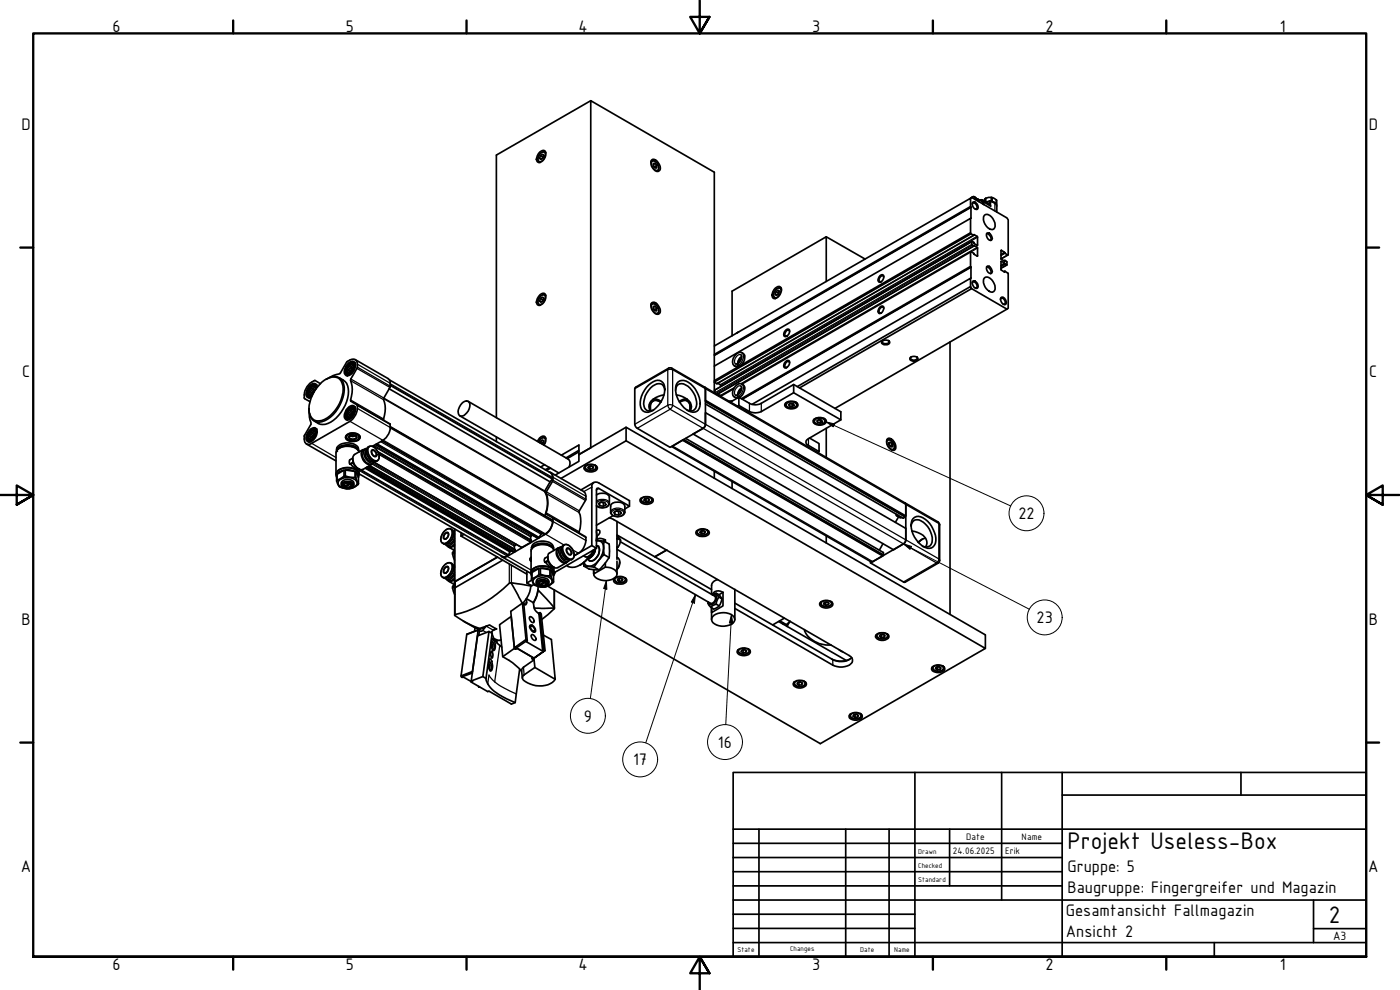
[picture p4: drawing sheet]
<svg xmlns="http://www.w3.org/2000/svg" width="420mm" height="297mm" viewBox="0 0 420 297" stroke-linecap="round" stroke-linejoin="round" font-family="sans-serif">
<defs><g id="words">
<g font-size="7.7">
<text x="320.4" y="254.7">Projekt Useless-Box</text>
<text x="398.8" y="276.8">2</text>
</g>
<g font-size="5.4">
<text x="33.8" y="9.6">6</text>
<text x="103.8" y="9.6">5</text>
<text x="173.6" y="9.6">4</text>
<text x="243.8" y="9.6">3</text>
<text x="313.8" y="9.6">2</text>
<text x="384.1" y="9.6">1</text>
<text x="6.5" y="38.9">D</text>
<text x="410.8" y="38.9">D</text>
<text x="6.6" y="113.1">C</text>
<text x="410.9" y="113.1">C</text>
<text x="305.6" y="155.8">22</text>
<text x="6.5" y="187.4">B</text>
<text x="311.1" y="187">23</text>
<text x="410.8" y="187.4">B</text>
<text x="175.2" y="216.5">9</text>
<text x="215.5" y="224.4">16</text>
<text x="190.1" y="229.6">17</text>
<text x="6.3" y="261.7">A</text>
<text x="320.4" y="261.6">Gruppe: 5</text>
<text x="410.6" y="261.7">A</text>
<text x="320.4" y="267.8">Baugruppe: Fingergreifer und Magazin</text>
<text x="319.8" y="274.9">Gesamtansicht Fallmagazin</text>
<text x="319.8" y="281.2">Ansicht 2</text>
<text x="33.8" y="290.9">6</text>
<text x="103.8" y="290.9">5</text>
<text x="173.6" y="290.9">4</text>
<text x="243.8" y="290.9">3</text>
<text x="313.8" y="290.9">2</text>
<text x="384.1" y="290.9">1</text>
</g>
<text font-size="3.9" x="400.1" y="282">A3</text>
<g font-size="3">
<text x="286" y="256.3">24.06.2025</text>
<text x="290" y="252">Date</text>
<text x="301.6" y="256.3">Erik</text>
<text x="306.6" y="252">Name</text>
</g>
<g font-size="2.3">
<text x="275.6" y="256.3">Drawn</text>
<text x="275.6" y="260.5">Checked</text>
<text x="275.6" y="264.8">Standard</text>
<text x="221.4" y="285.7">State</text>
<text x="237.1" y="285.4">Changes</text>
<text x="258.2" y="285.7">Date</text>
<text x="268.4" y="285.7">Name</text>
</g>
</g></defs>
<!-- layer: Sichtbar (ISO) -->
<g fill="none" stroke="#000" stroke-width=".51">
<path d="M177.3 30.2l-28.3 16.3v78.8M161.9 47.5l.5 .2M162 45.6a1 1 0 0 1 1.8 .1 2.58 2.58 0 0 1-2.2 3.1 1.35 1.35 0 0 1-.3-2.1zM162.2 46.7l.6-.4 .4 .3-.3 .8-.6 .4-.4-.3zM162.2 46.7l.8 .3M162.9 47.1l-.1 .4M163.8 45.7a1.83 1.83 0 0 0-2.4 2l.2 .8 .5 .3M195.4 48.4a1.83 1.83 0 0 1 2.3 2v.6l-.5 .4M195.6 48a1.74 1.74 0 0 1 2.3 1.3 1.14 1.14 0 0 1 .3 1.5 1.14 1.14 0 0 1-1.5 .5l-.4-.4a2.44 2.44 0 0 1-.7-2.9zM196.1 49.1l.5-.1 .5 .6v.8h-.5l-.5-.6zM196.6 49l-.5 .3M197.1 49.6l-.7 .5-.3-.4"/>
<path d="M291.3 59.5l.3-.3 10.6 6.2 .4 .6-.1 10.5-2.1-1.4v2.6l1 .6 .2-.1M291.3 59.4l1-.4 .4 .4v.5M292.4 59a.89 .89 0 0 1 .7 1.1M293.1 59.7h.1M293.5 59.7l1.1 .7 .4 .8M295.7 59.6l-.4 .7M295.7 59.6v.9M295.8 59.5v1.1M295.8 59.5l-.1 .1M297.5 59.2l-1.7 .3M297.5 59.2v1.2M297.5 59.2l.3 .1"/>
<path d="M297.8 59.3v1.1l1.2 .7v-1.1M297.8 59.3l1.2 .7M299 60l.1 1.6M248 71l11.6 6.7M291.3 69.8v-4.3l-76.9 44.3M291.3 65.5v-3.5l-76.9 44.3M291.3 62v-2.5l-76.9 44.3M291.3 75.6v4.3M291.4 70.2l.8 .4M291.7 72.4l-77.1 44.6M291.8 61.3v-.3a1.14 1.14 0 0 1 1.2 .4 1.14 1.14 0 0 1 .1 1.3h-.5M291.8 60.8l.2-.2a1.43 1.43 0 0 1 1.3 2.2 1.45 1.45 0 0 1-1.5-2z"/>
<path d="M292.2 73.8l.2-.2 1 .7v2.6l-1.1-.7M292.2 70.6l.2-.2 1 .6v2.6l-1.7-1.2v1.1l.5 .3M292.2 70.6l-77 44.5-.8-.4M292.2 73.8l-77 44.5M292.3 76.1l-1-.5-68.7 39.6M292.3 76.1v.1M293.6 60.4l-.5-.7a.7 .7 0 0 1 .7 .9M294.9 60.1l1.8 1 .6 .7-2-1.2M295.3 60.6a.77 .77 0 0 0-1.2-.5l.3-.1a1 1 0 0 1 .7 1.3M295.3 60.6v.8M295.5 64.6a1.85 1.85 0 0 1 2.5 1 2.51 2.51 0 0 1 .2 3.2 2.85 2.85 0 0 1-3.1-3.3zM296.1 70.1l.6 .2a1.47 1.47 0 0 1 .6 1.8"/>
<path d="M296.2 60.8l.9-.6 1.8 1.1 .2 .5v1.8M296.3 69.9a1.5 1.5 0 0 1 1.2 2.2 1.5 1.5 0 0 1-1.2-2.2zM296.3 79.9a1.46 1.46 0 0 1 1.2 2.1 1.43 1.43 0 0 1-1.2-2.1zM296.8 60.4l-.9 .2M301.6 78.2l.5 .3 .1 .9-.2 .2-.6-.7-1-.5v2.5l1 .7 .2-.2 1 .7v10.4l-52 30M301.6 78.2l-.2 .1M302.1 79.6l-1.7 .9M302.5 76.5l-2.1 1.2M161.9 90.3l.5 .3M162 88.5a1 1 0 0 1 1.8 .1 2.58 2.58 0 0 1-2.2 3 1.59 1.59 0 0 1 0-2.6zM162.2 89.5l.6-.4 .4 .4-.3 .8-.6 .4-.4-.4zM162.2 89.5l.8 .4"/>
<path d="M162.9 90l-.1 .3M163.8 88.6a1.83 1.83 0 0 0-2.4 2l.2 .8 .5 .2M195.4 91.2a1.83 1.83 0 0 1 2.3 2.1v.5l-.5 .5M195.6 90.9a1.74 1.74 0 0 1 2.3 1.3 1.14 1.14 0 0 1 .3 1.5 1.14 1.14 0 0 1-1.5 .5l-.4-.4a2.44 2.44 0 0 1-.7-2.9zM196.1 91.9h.5l.5 .6v.8h-.5l-.5-.7zM196.1 92.6l.3 .3M196.6 91.9l-.5 .3M197.1 92.5l-.7 .5M221.7 99.6l-.7 .4M232.7 86.5a1.03 1.03 0 0 1 1.4-.5 1.03 1.03 0 0 1 .3 1.5 2.39 2.39 0 0 1-2.1 2.1 1.78 1.78 0 0 1 0-2.7zM232.7 88.3l.4 .3M232.9 87.5l.6-.5 .4 .4-.3 .9-.6 .3-.3-.3z"/>
<path d="M232.9 87.5l.8 .4M233.6 87.9v.4M234.5 86.5a1.91 1.91 0 0 0-1.9 .6 1.91 1.91 0 0 0-.4 2l.5 .5M235.8 99.1l.6-.4 .3 .1a1.43 1.43 0 0 1-1.2 2.2 1.25 1.25 0 0 1 .3-1.9zM237 99.4l-.1-.2a1.13 1.13 0 0 0-1.2 .4 1.13 1.13 0 0 0-.1 1.2h.6M248 84.4v-13.4l-28.3 16.4v13.4M264 92.2l1-.3a1.46 1.46 0 0 1-1.2 2.1 1.16 1.16 0 0 1 .2-1.8zM264 82.8l1-.3a1.43 1.43 0 0 1-1.2 2.1 1.16 1.16 0 0 1 .2-1.8zM265.2 92.5v-.2a1.03 1.03 0 0 0-1.2 .4 1.03 1.03 0 0 0 .2 1.3l.3-.1M265.2 83.1v-.2a1.03 1.03 0 0 0-1.2 .4 1.03 1.03 0 0 0 .2 1.3l.3-.1M291.3 86v-2.5l-65.6 37.8M291.3 83.5v-3.6l-68.8 39.7"/>
<path d="M291.6 86.6l10.6 6.2M291.8 84.9v-.2a1.14 1.14 0 0 1 1.2 .4 1.14 1.14 0 0 1 .1 1.2h-.5M291.8 84.5l.2-.2a1.43 1.43 0 0 1 1.3 2.2 1.45 1.45 0 0 1-1.5-2zM295.5 83.4a1.85 1.85 0 0 1 2.5 1 2.41 2.41 0 0 1 .2 3.1 2.34 2.34 0 0 1-2.9-2.1 2.09 2.09 0 0 1 .2-2zM296.1 80.1l.6 .2a1.47 1.47 0 0 1 .6 1.8M300.3 89.8l.1-.2a1.04 1.04 0 0 1 1.1 .5 1.04 1.04 0 0 1-.1 1.2l-.3-.1M300.4 89.4l.1-.2a1.43 1.43 0 0 1 1.3 2.2 1.45 1.45 0 0 1-1.4-2zM301.6 81.4l-.2 .1M92.2 118.5l.6 .9M92.5 117.1l.1 .5 1.3 .7v-.4M92.6 117.6l-.3 .4M92.9 118.6l-.4-.1 .1-.3 .7 .5"/>
<path d="M92.9 116.8l-.4 .3 1.4 .8 .3-.3M93 116.4l-.1 .4 1.3 .8 .1-.5M93.6 115.8l-.3 .4 1.3 .8-.3 .1-1.3-.7 .3-.2M93.8 118.5l-.8 .3-.1-.2 .2 .1M93.9 115.9l-.3-.1 1.2 .7M94 115.4l1 .1M94.4 115.9l-.2-.2-.3 .2 .8 .4M94.5 117.1l-.5 1M94.7 116.3v.5M94.7 116.1l-.3-.2h.2l.1 .4M94.8 116.7a.87 .87 0 0 0-.3-1.1 .87 .87 0 0 0-1.2 .2 2.17 2.17 0 0 0-.7 3l.3 .1 .8-.3M94.9 116.6a.94 .94 0 0 0-.4-1.1 .94 .94 0 0 0-1.2 .2l-.4 .4a1.98 1.98 0 0 0-.4 2.8h.7l.4-.2-1.3-.7 .3 .2"/>
<path d="M95.2 116.2a1.11 1.11 0 0 0-.8-1.1 1.11 1.11 0 0 0-1.2 .4 3.7 3.7 0 0 0-1.3 3.3 .97 .97 0 0 0 1.6 .4M96.1 115.1l-1.5-.9a4.7 4.7 0 0 0-3.2 5.4l1.6 .9M96.6 114.7a4.4 4.4 0 0 1 5.3-1 5.6 5.6 0 0 1 .5 6.2 9.6 9.6 0 0 1-6.6 6.4 3 3 0 0 1-3.1-3.6 11.6 11.6 0 0 1 3.9-8zM97.9 113.8a3.2 3.2 0 0 1 3.5-.7 3.2 3.2 0 0 1 1.9 3 11.1 11.1 0 0 1-6.7 10.4 2.93 2.93 0 0 1-3.8-2.7l-.1-1.1M99 113.2l.9-.5 2.1-.6 2-3.4a1.98 1.98 0 0 1 3-.4l.3 1.9-2.1 3.8a9.9 9.9 0 0 1 0 6.3l11.8 6.9a4.8 4.8 0 0 1-2.1 4.9l-3.1 1.8M101.8 113.3a4.6 4.6 0 0 1 2.5 6.2 10.9 10.9 0 0 1-6.6 7.8 3.6 3.6 0 0 1-3.4-1M103.7 111.9l.6 .8M104 110.5l.1 .4 1.2 .8v-.4M104.1 111.6l-.3-.3 1.3 .7M104.1 110.9l-.3 .4M104.3 112l-.3-.1 .1-.3 .7 .5M104.3 110.2l-.3 .3 1.3 .8 .4-.4"/>
<path d="M104.5 109.7l-.2 .5 1.4 .7 .1-.4M104.6 109.4a1 1 0 0 1 1.4-.3 2.31 2.31 0 0 1-1.7 3.2 1.58 1.58 0 0 1 0-2.5zM104.6 109.3a1.02 1.02 0 0 1 1.4-.4 1.02 1.02 0 0 1 .4 1.4 2.06 2.06 0 0 1-2.5 1.9 2.47 2.47 0 0 1 .7-2.9zM104.8 108.8a1.16 1.16 0 0 1 1.6-.2 1.16 1.16 0 0 1 .2 1.6l-.2 .6a2.4 2.4 0 0 1-2.5 1.9 1.61 1.61 0 0 1-.3-2.4l.3-.6zM104.8 109.6l-.3 .1 1.3 .8 .4-.2M105.1 109.2l-.3 .4 1.4 .6M105.3 111.7v.1M105.4 109.3l-.3-.1 1.2 .7M105.5 108.8h1M105.9 109.3l-.2-.3-.3 .3 .8 .4M106.2 109.7a2.2 2.2 0 0 1-1.7 2.5l-.2-.2 .3 .1M106.2 109.5l-.3-.2h.2l.1 .4"/>
<path d="M106.2 110.3l-.5 .7-.3 .7M106.6 107.9l9.9 5.7a2.33 2.33 0 0 1 .5 2.7l-1.9 3.4a9.9 9.9 0 0 1 0 6.3l.1 .1M116.8 114l48.4 27.8 .6 1v.9l-.7 .9-48.3-28M194.6 115.6a3.2 3.2 0 0 1 3.9-1.2 3.6 3.6 0 0 1 .8 4.1 7.5 7.5 0 0 1-4.7 5.2 2.29 2.29 0 0 1-2.4-3.1 8.5 8.5 0 0 1 2.4-5zM196 119.7a3.2 3.2 0 0 1 2.4 .7M199.3 118.5a4.7 4.7 0 0 0-4.5 3.5l.4 1.3a2.23 2.23 0 0 1 1.4-3.2l1.1 .2 .6 .4a1.83 1.83 0 0 0-2.3-.4 1.83 1.83 0 0 0-.8 2.2l.1 .8M199.5 117.1a1.85 1.85 0 0 0-1-1.9 1.85 1.85 0 0 0-2 .3 6.2 6.2 0 0 0-3 7 1.77 1.77 0 0 0 2.6 .5M200.6 110.5h1M200.7 110.5l-10.1 5.9-.1 10.9 .3 .7 .5 .5 9.8 5.7 9.9-5.7M201.6 110.5l80 46.1M202.8 117.1a1.81 1.81 0 0 1 .9-1.8 1.81 1.81 0 0 1 2 .2 6.1 6.1 0 0 1 3.1 7 1.77 1.77 0 0 1-2.6 .5M202.9 118.5a4.7 4.7 0 0 1 4.6 3.5l-.4 1.3a2.23 2.23 0 0 0-1.4-3.2l-1.2 .2-.5 .4a1.83 1.83 0 0 1 2.2-.4 1.83 1.83 0 0 1 .9 2.2l-.2 .8"/>
<path d="M203.5 114.6a2.9 2.9 0 0 1 3.8 .6 7.6 7.6 0 0 1 2.6 7.3 2.15 2.15 0 0 1-3.3 .8 7.7 7.7 0 0 1-3.7-7.7zM206.2 119.7a3.2 3.2 0 0 0-2.4 .7M211.5 116.2l.2 .2v10.9M214.4 117.8v-66.1l-37.1-21.5v104.2l-3.6 2M214.6 117v1M214.6 117l-.2 .1M215.4 118.2l.9 .7M215.4 115l.8 .4 .1 .5M220.2 116.6l-4 2.3M220.8 106.4a1.57 1.57 0 0 1 2.2-.4 1.57 1.57 0 0 1 .3 2.3l-.3 .5a1.68 1.68 0 0 1-1.3 1.2 1.68 1.68 0 0 1-1.7-.7 2.92 2.92 0 0 1 .8-2.9zM221.3 109.1l.3 .6zM221.4 118.5l.2 .5z"/>
<path d="M221.6 110l-7.2 4.2M221.7 119.2l3.7 2.1 1.3 .2 1.3-.2 10.2-5.9v2.4l-10.2 5.9-1.3 .2-1.3-.2-3.7-2zM221.7 119.2l-2.5 1.4M221.9 109.9l-.3-.2 .4 .2M222 119.2l-.4-.2 .3 .3a3.3 3.3 0 0 0 1.4-3.6 1.78 1.78 0 0 0-3 .7 1.83 1.83 0 0 0 .9 3.1M222.3 109.7l69-39.9 .1 .4-77 44.4M222.3 106.4a1.98 1.98 0 0 1-1.6 2.8M222.3 115.8a1.98 1.98 0 0 1-1.6 2.8M222.5 117l-.7 1.1M222.5 107.6l-.7 1.1M222.6 107a3.1 3.1 0 0 0-1.2 2.1M222.6 116.4a3.1 3.1 0 0 0-1.2 2.1"/>
<path d="M235.8 108.5l.6-.4 .3 .1a1.43 1.43 0 0 1-1.2 2.1 1.25 1.25 0 0 1 .3-1.8zM237 108.8l-.1-.2a1.13 1.13 0 0 0-1.2 .4 1.13 1.13 0 0 0-.1 1.2h.6M238.2 115.4l14.1 8.2v2.4l-9.7 5.6a1.06 1.06 0 0 0-.7 1 1.06 1.06 0 0 0 .7 1.1l3.2 1.8v-2.4l-2.8-1.7M238.2 117.8l14.1 8.2M239.3 116l52-30 .3 .6-51.6 29.8M264.6 102.5l1.2-.5a.86 .86 0 0 1 1.2 1 1.58 1.58 0 0 1-2.5-.3zM265 102.2l-.2 .2a1.16 1.16 0 0 0 2 .3l-.2-.5M273.1 107.4l.7-.4a1 1 0 0 1 1.1-.1 1 1 0 0 1 .5 1 1.47 1.47 0 0 1-2.3-.3zM273.5 107l-.2 .3a1.01 1.01 0 0 0 1 .8 1.01 1.01 0 0 0 1-.8l-.2-.3M285.1 102.6v81.7M91.9 133.2l8.9 5.1M92.2 131.8l.6 .8"/>
<path d="M92.5 130.4l.1 .5 1.3 .7v-.4M92.6 131.5l-.3-.3 1.3 .7M92.6 130.9l-.3 .3M92.8 129.1a1.2 1.2 0 0 1 1.4-.8 1.2 1.2 0 0 1 1 1.2 2.94 2.94 0 0 1-2.7 3.1 1.94 1.94 0 0 1 0-2.9zM92.9 131.9l-.4-.1 .1-.3 .7 .4M92.9 130.1l-.4 .3 1.4 .8 .3-.3M93 129.7l-.1 .4 1.3 .8 .1-.5M93.1 129.3a.99 .99 0 0 1 1.6 0 2.37 2.37 0 0 1-1.9 2.8 1.5 1.5 0 0 1 0-2.4zM93.1 129.2a1.03 1.03 0 0 1 1.8 0 2.58 2.58 0 0 1-2.2 3.1 1.7 1.7 0 0 1 0-2.6zM93.3 129.5l-.3 .2 1.3 .7 .4-.2M93.6 129.1l-.3 .4 1.4 .6M93.9 131.6v.1"/>
<path d="M93.9 129.1h-.3l1.2 .7M94 128.7h1M94.4 129.2l-.2-.2-.3 .1 .8 .5M94.7 129.6a2.2 2.2 0 0 1-1.7 2.5l-.1-.2 .2 .1M94.7 129.3l-.3-.1h.2l.1 .4M94.7 130.2l-.5 .7-.3 .7M101 135.4a2.66 2.66 0 0 1 2.9-1.9 3.6 3.6 0 0 1 3.7 1.4l.1 .5M101 135a2.1 2.1 0 0 1 2.1-2 4.3 4.3 0 0 1 4.4 1.3l.1 .7M101.1 135.1a4.5 4.5 0 0 1 6.4 0M103.7 125.1l.6 .9M103.7 131.1a2.6 2.6 0 0 0 4 .7l.4-.7M103.9 130.7v.4"/>
<path d="M104 123.7l.1 .5 1.2 .8v-.4M104.1 124.8l-.3-.2 1.3 .7M104.1 124.2l-.3 .4M104.1 131.7a1.03 1.03 0 0 1-.1-1.1 1.03 1.03 0 0 1 1-.6h.6a1.84 1.84 0 0 1 2.3 1.2l-.3 .5M104.1 130.7a2.5 2.5 0 0 1 3.7 .3 2.13 2.13 0 0 1-3.7 .7zM104.1 130.4a2.86 2.86 0 0 1 4 .6 1.84 1.84 0 0 1-2.4 1.4 1.42 1.42 0 0 1-1.9-1.6zM104.3 125.3l-.3-.1 .1-.4 .7 .5M104.3 123.5l-.3 .2 1.3 .9 .4-.4M104.3 122.5a1.2 1.2 0 0 1 1.4-.9 1.2 1.2 0 0 1 1 1.3 2.93 2.93 0 0 1-2.8 3.1 1.61 1.61 0 0 1-.3-2.4zM104.5 123l-.2 .5 1.4 .7 .1-.4M104.6 122.7a1 1 0 0 1 1.4-.3 2.31 2.31 0 0 1-1.7 3.1 1.58 1.58 0 0 1 0-2.5zM104.6 122.5a1.02 1.02 0 0 1 1.4-.3 1.02 1.02 0 0 1 .4 1.4l-.3 .5a1.67 1.67 0 0 1-2.2 1.4 2.47 2.47 0 0 1 .7-3z"/>
<path d="M104.7 130.9l1.2-.4a.94 .94 0 0 1 1.2 1l-.4 .2a1.39 1.39 0 0 1-2.1-.5zM104.8 122.9l-.3 .1 1.3 .8 .4-.2M105.1 122.5l-.3 .4 1.4 .6M105.2 130.7l-.4 .5a1.34 1.34 0 0 0 2.2 0l-.3-.5M105.3 139.2a2.58 2.58 0 0 0 2.4 1.5M105.3 125v.1M105.4 122.5h-.3l1.2 .7M105.5 122l1 .1M105.5 130.5l-.5 .2 .3 .2v-.3M105.9 137.6l.1 1.1M105.9 137.5l-.9 .5v1.2M105.9 122.5l-.2-.2-.3 .2 .8 .5"/>
<path d="M106 138.9l-1 .3M106 138.9l.4 .8 1.3 1M106 138.7l-1 .5M106 138.7v.2M106.1 130.5l-.8 .4M106.2 123a2.2 2.2 0 0 1-1.7 2.5l-.2-.2 .3 .1M106.2 122.7l-.3-.2h.2l.1 .5M106.2 123.6l-.5 .7-.3 .7M106.7 130.7l-.9 .3-.4-.1M106.7 130.7l-.2 .1M107.1 121.5a4.8 4.8 0 0 1-2.1 4.9l-11.5 6.6a1.35 1.35 0 0 1-1.5 .2 1.35 1.35 0 0 1-.7-1.5v-1l2-3.7-.5-2v-1.1M107.8 135.6a4.2 4.2 0 0 0-5.6-1.3 1.98 1.98 0 0 0-1.4 1.6v6.4"/>
<path d="M107.9 130.7v.4M108.9 134.9l-2.5 1.5a2.99 2.99 0 0 0 1.3 4.3l.9 .3 .4-.2 2.5-1.4M109.4 134.9a1.46 1.46 0 0 0-.8 2.4 3.1 3.1 0 0 0 2.6 2.2l.6-.4M109.7 134.7a1.46 1.46 0 0 0-.9 2.1l.2 .7a2.33 2.33 0 0 0 2.6 1.7l.5-.3M110 135.1a2.17 2.17 0 0 0 1.8 3.3h.1M110 135.7l.2 .9 .5 .9 .7 .5M110.1 134.5a1.44 1.44 0 0 0-.7 2.4l.6 1.1a1.46 1.46 0 0 0 2.4 .5M110.5 134.1a2.3 2.3 0 0 1 3 1.7 1.55 1.55 0 0 1 .2 2 1.55 1.55 0 0 1-1.9 .5 3.3 3.3 0 0 1-1.6-3.9zM110.9 139.7l43.7 25.2-.1 .6-.4 .2-44.1-25.5M111.5 135.2l.2-.2a1.3 1.3 0 0 1 1.1 2 1.38 1.38 0 0 1-1.3-1.8zM111.6 135.2a1.25 1.25 0 0 0 1 1.7M112.7 133.4l48.7 28.1"/>
<path d="M113.4 135.6l46 26.5v.5l-2.9 1.7-44.2-25.6M117.1 128l48.7 28.1a4.6 4.6 0 0 1-2.5 4.3l-48.7-28.1M138 124.8l29.7 17.1M138.6 121a1.29 1.29 0 0 1 1.8-.7 1.29 1.29 0 0 1 .6 1.8 3.7 3.7 0 0 1-2.3 2.7 1.28 1.28 0 0 1-1.2-.7 1.28 1.28 0 0 1 .1-1.3zM140.5 120.4l30.1 17.4a1.73 1.73 0 0 1 .2 2.3M149 131.1v1.4M161.3 132.4a1.74 1.74 0 0 1 2.3-1.4 2.11 2.11 0 0 1-.3 2.5M162.1 132.9l.1-.5 .6-.4 .4 .3-.4 1M162.2 132.4l.8 .4M162.9 132.8l-.1 .4M163.4 139.4l-1.2 .7M163.8 131.4a1.59 1.59 0 0 0-2.2 1.2"/>
<path d="M173.7 136.4v2l-7.1 4.1M173.7 136.4l14.2-8.2 107.8 62.3v4M173.7 135.1l-3.8 2.3M173.7 136.4v-2.9l-5.2 3.1M173.7 135.6l-3.5 2M175.5 139.9a2.58 2.58 0 0 1 3.8 .4 1.72 1.72 0 0 1-2.3 1.3 1.53 1.53 0 0 1-1.7-1.3zM175.5 139.9a1.64 1.64 0 0 0 2.4 1.2l1-.5 .1-.7M176.7 139.9l.8-.1 .6 .3-.2 .5-.9 .2-.6-.4zM177 139.9v.9M177.5 139.8l-.5 .1M187.9 132.3l107.8 62.2-49.5 28.6-81.8-47.2M187.9 132.3l-19.6 11.3"/>
<path d="M187.9 128.2v4.1M196 120.3l-.2 .1a2.23 2.23 0 0 0-.8 1.8M201.9 133.8l3-1.7 60 34.7M205 132l59.9 34.6M205.2 131.9l59.9 34.6M205.8 131.6l59.3 34.2v.7l-.2 .3-3 1.7-.5 .1-59.9-34.6M206.2 120.3l.2 .1a1.84 1.84 0 0 1 .8 1.8M211 128.5l-3 1.7 60.2 34.8 2.9-1.8M211.7 127.3l-.2 .7-.5 .5M211.7 127.3v-3.5l60.1 34.7M211.7 121.2l59.4 34.3 .6-.4M211.7 120.5l60 34.6"/>
<path d="M211.7 120.3l60 34.6M211.7 120.1l60.1 34.7M219.8 120.3l-1 .1M221.7 121.7l-.3 .1M235.7 121a2.58 2.58 0 0 1 3.8 .3 1.72 1.72 0 0 1-2.3 1.4 1.52 1.52 0 0 1-1.7-1.4zM235.8 121a1.56 1.56 0 0 0 2.3 1.4l.9-.4 .3-1M236.7 121.4l.6-.4 .8 .1 .2 .6-.6 .3-.8-.2zM236.9 121.3v.5M237.2 121.1l.5 .1M237.8 121.1l-.1 .9M244.2 125.9a2.58 2.58 0 0 1 3.8 .3 1.72 1.72 0 0 1-2.3 1.4 1.52 1.52 0 0 1-1.7-1.4zM244.2 125.8a1.83 1.83 0 0 0 3 1.2l.5-.5v-.7"/>
<path d="M245.2 126.3l.5-.4 .9 .1 .2 .5-.6 .4-.8-.2zM245.4 126.2v.5M245.7 126l.5 .1M245.8 135.5l-.4 .2M246.3 126l-.1 .9M248 128.5v8.8M266.1 132.1a1.74 1.74 0 0 1 2.3 1.7v.9l-.6 .4M266.3 131.7a1.74 1.74 0 0 1 2.3 1.3 1.54 1.54 0 0 1-.3 2.1 2.48 2.48 0 0 1-2-3.4zM266.8 132.8l.5-.1 .5 .6v.7l-.5 .1-.5-.6zM266.8 133.4l.3 .4M267.3 132.7l-.5 .3M267.8 133.3l-.7 .5"/>
<path d="M101 142.7a1.79 1.79 0 0 1 1.8-2.2 4.4 4.4 0 0 1 4.9 1.3l-.1 .9M101 142.9a2.21 2.21 0 0 1 2.1-2.5h.8a3.8 3.8 0 0 1 3.7 1.4v1.1M101 143.2v-.7v1.8M101 144.3l.4 1a2.5 2.5 0 0 0 2.8 1.3l1.7-.2 1-.6 .7-.7M101.2 144.1l-.2 .2M101.2 142.3v1.8M102.4 145.5a1.87 1.87 0 0 1 3-1.4 1.07 1.07 0 0 1 .8 1.4M102.7 145.1a1.71 1.71 0 0 0 3 .6l.2-.6-.6 .7M102.8 145.1l.5 .7M102.9 145a2.46 2.46 0 0 1 3.1 .4l-.1 .6-.4 .3a.76 .76 0 0 0 .3-1.2 2.07 2.07 0 0 0-3.2 .5 2.01 2.01 0 0 0 2.9 .7 2.08 2.08 0 0 1-2.9-.7zM103.1 146.3h-.1a.94 .94 0 0 1-.5-1.1 .94 .94 0 0 1 .9-.7l.6-.1a1.54 1.54 0 0 1 2.2 1.3l-.7 .6M103.3 141.1a2.7 2.7 0 0 0-2.1 1.2"/>
<path d="M103.3 142.9l-2.1 1.2M103.3 141.1l-2.1 1.2M103.3 141.1v1.8M103.6 141a4.9 4.9 0 0 1 3 .5M103.6 142.8l1.5 .4h1.5M103.6 142.8l-.3 .1M103.8 146.5a1.8 1.8 0 0 1-2.1-2.2 4.1 4.1 0 0 1 5.2 0 1.46 1.46 0 0 1-1.4 2.1l-.7 .1M105.1 144.7l-.2 .4-1.5 .8-.1-.2 .1-.5 .3-.1h1.2M105.2 145.2l.2 .3a1.17 1.17 0 0 1-1.7 .6M105.2 144.8h-.2M105.3 144.8l-.1 .4-1.5 .9-.2-.3M106.6 141.5l-3-.5v1.8"/>
<path d="M106.6 143.2l.2 .2M106.6 141.5v1.7M106.8 141.6a1.34 1.34 0 0 1 .8 1.6M106.8 143.4l.8 1.7M106.8 141.6l.8 1.6M106.8 141.6v1.8M107.6 143.2v1.9M107.6 140.7l.2 1.6M107.8 142.2l42.9 24.7a1.66 1.66 0 0 0 2.3-1.3l.5-.3M133.4 159.4a1.57 1.57 0 0 1 2.2-.5 1.57 1.57 0 0 1 .3 2.3l-.6 1.1a1.58 1.58 0 0 1-1.4 1 1.58 1.58 0 0 1-1.5-.8 3.3 3.3 0 0 1 1-3.1zM134.4 159.9a1.2 1.2 0 0 1-1 1.8M136 159.3l.4 .1"/>
<path d="M136.1 159.9l.3 .3M136.4 158.7v16M138.4 159.8v1M162.6 159.9l-.9 1.4-.3 .2M164.8 141.6a1.35 1.35 0 0 1 1.1 1.6l-.1 1.2-1.9 3.5a9.7 9.7 0 0 1 0 6.2l11.8 6.9a5.1 5.1 0 0 1-3.4 5.7l5.3-3v-17.5a1.3 1.3 0 0 1 .6-1.4 1.3 1.3 0 0 1 1.5 .1l9.2 5.3v1.7M164.8 140.3l-1.2 .7M165.1 144.6l-1.6 2.7a8.8 8.8 0 0 1 0 7.4M165.2 140.4l-1.2 .7M165.3 141.8l10.2 5.9 .3 .7v1.4l-2 3.8a9.7 9.7 0 0 1 0 6.2l.1 .2M165.8 155.3a4.8 4.8 0 0 1-2.1 5l-11.9 6.8a1.13 1.13 0 0 1-1.5-.4M177.9 140v.6M178.2 144.8l-3.8 2.2"/>
<path d="M179 159.5v2.7l2.3 .2M179 159.2a.65 .65 0 0 1 1 .1 .65 .65 0 0 1-.2 1l-.7 .5M179 148.5a3 3 0 0 1 3.8 .3l.1 2.3a2.44 2.44 0 0 1-3.7 .8l-.2-.1M179.6 151.1l.9-.5 1 .2 .4 .6-.8 .5-1.1-.1zM180 150.9v.9M180.3 150.7l.8 .2M181.2 150.7l-.1 1.2M182.8 155.4l1.4 .5 70.7 40.8a1.63 1.63 0 0 1 .9 1.8 1.63 1.63 0 0 1-1.5 1.3l-2.3 .3-2.1-.5-29.4-17.1M183.6 151.2a3 3 0 0 1 3.8 .3l.1 2.2a2.36 2.36 0 0 1-2.1 1.4 2.36 2.36 0 0 1-2.1-1.4v-1.8zM184 154.7l-5 2.9M184.2 153.7l.8-.4 1.2 .1 .3 .6-.8 .5-1.2-.1zM184.5 153.5v.9"/>
<path d="M184.9 153.3l.8 .2M185.2 156.4v11.4M185.9 153.4l-.2 .1v1M187.5 152.7l1.4-.8-9.2-5.4h-.5l-.2 .5v17.5M192.3 149.6a2.65 2.65 0 0 1 3.7 .4 1.72 1.72 0 0 1-2.3 1.3 1.52 1.52 0 0 1-1.6-1.3zM192.3 149.6a1.94 1.94 0 0 0 3.3 .7l.2-.7M193.4 149.7l.9-.2 .6 .3-.2 .6-.8 .1-.7-.4zM193.7 149.6l.2 .9M194.3 149.5l-.4 .2M194.7 149.7v.7M209 159.3a2.6 2.6 0 0 1 3.9 .4 1.74 1.74 0 0 1-2.3 1.3 1.2 1.2 0 0 1-1.4-.3 1.2 1.2 0 0 1-.2-1.4zM209.1 159.3a1.83 1.83 0 0 0 2.9 1l.5-.4 .1-.6"/>
<path d="M210.2 159.3l.9-.1 .6 .4-.2 .4-.9 .1-.6-.3zM210.6 159.2v.9M211.1 159.2l-.5 .2M211.5 159.4v.6M214.4 141.4v2.1M219.7 144.4v2.1M268.9 154.2l.1 .5 .6-.1M269 154.7l1.1 .6 .5-.1M269.7 155.1l-1 1.6M271.7 150.9l.1 .5M271.8 151.4v10.6l-.1 .7-.6 .5M271.8 151.4v3.4l-.1 .3"/>
<path d="M273.4 157.9a1.87 1.87 0 0 1 1-1.8 1.87 1.87 0 0 1 2.1 .2 6.2 6.2 0 0 1 3 7 1.91 1.91 0 0 1-2.6 .6M273.7 159.3l.9 .2a4 4 0 0 1 3.6 3.4l-.5 1.2M274 155.6a2.53 2.53 0 0 1 3.7 .2 8.1 8.1 0 0 1 3 7.2 2.03 2.03 0 0 1-3 1.3 7.4 7.4 0 0 1-4-8.2zM281.5 156.6l.5 .9v10.6l-.5 .9M133.4 169.6a1.56 1.56 0 0 1 2.2-.5 1.56 1.56 0 0 1 .3 2.3l-.6 1.1a1.58 1.58 0 0 1-1.4 1.1 1.58 1.58 0 0 1-1.5-.8 3.2 3.2 0 0 1 1-3.2zM133.5 160.1l.9-.3a1.3 1.3 0 0 1-1.1 1.9 1.08 1.08 0 0 1 .2-1.6zM133.5 170.3l.9-.3a1.3 1.3 0 0 1-1.1 1.9 1.08 1.08 0 0 1 .2-1.6zM134.4 170.2a1.25 1.25 0 0 1-1 1.7M134.6 164.1l1.8 1M134.6 174.4l1.9 1M135.8 166.2l.6 1.9M135.8 176.5l.7 1.9"/>
<path d="M135.8 165.8v.4M135.8 176.1v.4M136 169.5l.4 .2M136.1 160.5l-.4 1.3-1 1.1M136.1 170.7l-.4 1.3-1 1M136.1 170.1l.3 .3M136.3 165.1l-.5 .7M136.3 175.3l-.5 .8M136.4 161.5l-.3 .5a1.43 1.43 0 0 1-1.9 1.1M136.4 162.3a2.1 2.1 0 0 1-2.5 1.3l-.2-.3M136.4 163.3l-.8 .6a1.28 1.28 0 0 1-1.6-.3M136.4 163.6a1.39 1.39 0 0 1-2.1 .2"/>
<path d="M136.4 171.8l-.3 .5a1.43 1.43 0 0 1-1.9 1M136.4 172.5a1.97 1.97 0 0 1-2.5 1.3l-.2-.3M136.4 173.5l-.8 .6a1.55 1.55 0 0 1-1.6-.3M136.4 173.8a1.39 1.39 0 0 1-2.1 .2M136.4 165.5l-.6 .3M136.4 165.9l-.6 .3M136.5 175.7l-.7 .4M136.5 176.1l-.7 .4M138.4 160.8l19.7 11.5M139.3 160.3l-.9 .5M149.3 167.2l-12.8 7.5v9.8M149.3 167.1l-12.8 7.4v.4"/>
<path d="M150.6 167.1l8.8 5M150.9 168.1l-14.4 8.4M153.4 174.9l5.9 .9M153.4 174.9l3.4 6.1 1.1 10.9M153.4 174.9h-.3a37 37 0 0 1-16.6 9.6 23.6 23.6 0 0 0 7.4 4.1M154.9 163.4l-.5 .5v.9M158 179.7l.1 1a.61 .61 0 0 1-.3 .7 .61 .61 0 0 1-.6 0M158 179.6l2.1 1.2M158.1 171.4v3.5l1.5 .9 .6-.4M159.1 167.8l.3 .6M159.3 167.3v.4M159.3 175.8a8.7 8.7 0 0 1-2.3 5.1"/>
<path d="M159.3 175.6v.2M159.4 167.3v.8M159.4 167.6v.5M159.4 167.2a.79 .79 0 0 0 0 1.3M159.4 172.3a1.97 1.97 0 0 1 1.9-2.3 4.2 4.2 0 0 1 4.9 1.4v.9M159.4 172.4a2.13 2.13 0 0 1 2.2-2.4l1.6-.2a2.55 2.55 0 0 1 3 2.6M159.4 165v-.1a2.72 2.72 0 0 1 3-1.9h.9a2.66 2.66 0 0 1 2.9 2M159.5 164.5v-.2a2.71 2.71 0 0 1 2.9-1.9h.8a2.6 2.6 0 0 1 2.9 2.1M159.5 172.8v-.8v1.8M159.5 173.8l.4 1a1.88 1.88 0 0 0 2.2 1.2 4.1 4.1 0 0 0 4-1.4M159.6 164.6a4.6 4.6 0 0 1 6.4 0M159.6 174l-1.5 .9"/>
<path d="M159.6 173.6l-.1 .2M159.6 171.8v1.8M159.8 160.6l-.5 .4v1M161 175a1.44 1.44 0 0 1 1.8-1.7 1.52 1.52 0 0 1 1.9 1.7M161.4 174.5a2.06 2.06 0 0 1 3.2 .7 2.16 2.16 0 0 1-3.6-.1zM161.4 161.5h.1M161.4 174.5l.9-.3h1.1a.91 .91 0 0 1 .9 1.3 2.2 2.2 0 0 1-3.2-.4zM161.5 175.9a9.1 9.1 0 0 1-1.4 4.9M161.5 177h.1M161.5 175.8a.81 .81 0 0 1-.6-.8 .81 .81 0 0 1 .6-.8l.5-.2a1.89 1.89 0 0 1 2.7 1.2l-.6 .6M161.7 170.5a3 3 0 0 0-2.1 1.3M161.7 172.4l-1 .8-1.1 .4"/>
<path d="M161.7 170.5l-2.1 1.3M161.7 170.5v1.9M161.9 175.4l-.6-.7a1.63 1.63 0 0 0 2.7 .8l.3-.3v-.5l-.5 .7M162.2 170.5a4.6 4.6 0 0 1 2.8 .4M162.2 172.3l1.4 .4 1.4 .1M162.2 172.3l-.5 .1M162.3 176.1a2.09 2.09 0 0 1-2.3-1.9 3.6 3.6 0 0 1 5.7 0 2.09 2.09 0 0 1-2.4 1.9M163.6 174.2l-.2 .3-1.5 .9-.2-.2a1.17 1.17 0 0 1 1.7-.7M163.7 174.7l.2 .2a1.1 1.1 0 0 1-1.7 .7M163.7 174.2l-.2 .2M163.8 168.8a2.95 2.95 0 0 0 2.2 1.5l.2-.1M163.9 174.3l-.2 .4-1.5 .9-.1-.2"/>
<path d="M164.4 167.1l.1 1M164.4 167l-.9 .5-.2 .6 .2 .6M164.5 168.4l.5 .9 1.2 .9v1.6M164.5 168.4l-.7 .4-.3-.1M164.5 168.1l-1 .6M164.5 168.1v.3M165 170.9l-2.8-.4v1.8M165 172.8l.4 .1M165 170.9v1.9M165.4 171.1a1.46 1.46 0 0 1 .7 1.7M165.4 172.9l.7 1.7M165.4 171.1l.7 1.7"/>
<path d="M165.4 171.1v1.8M166.1 172.8v1.8M166.2 165.1a3.6 3.6 0 0 0-4-1.7 2.82 2.82 0 0 0-2.8 1.9v6.5M166.4 177v5.5M166.6 171.7l-.5 1M167.4 164.5l-2.5 1.4a2.5 2.5 0 0 0 .4 3.5 1.82 1.82 0 0 0 2.1 .9l2.6-1.5M167.9 164.3a1.61 1.61 0 0 0-.8 2.5l.7 1.1a1.94 1.94 0 0 0 2.3 .9l.2-.3M168.2 164.1a1.76 1.76 0 0 0-.7 2.8 2.14 2.14 0 0 0 3.1 1.5M168.5 164.6a1.94 1.94 0 0 0 .7 3l.4 .3h.8M168.5 165.1l.4 1.4 1 1.1M168.7 164.1a1.41 1.41 0 0 0-.8 2.3l.3 .5a2.01 2.01 0 0 0 2.5 1.4l.2-.3M168.7 163.9a1.52 1.52 0 0 1 2.6 .2 2.62 2.62 0 0 1 .5 3.7 1.64 1.64 0 0 1-2.4-.8l-.4-.5a2.52 2.52 0 0 1-.3-2.6z"/>
<path d="M170.2 164.5a1.37 1.37 0 0 1 1.1 2 1.37 1.37 0 0 1-1.1-2zM170.2 164.6a1.28 1.28 0 0 0 1 1.8M175.2 168.8l.1 1M175.3 169.8l3 .4M175.3 169.8a7 7 0 0 0 4.5 1.2M177 166.7a6.7 6.7 0 0 1-5.9 3.5l-1-.5M177.2 166.5a9.1 9.1 0 0 1-3.1 3.1M177.6 163.7l1.4 .8-12.8 7.4M178 165.3l.4 .2 .1-.2M178.1 165a2.29 2.29 0 0 1-2.5 2l-.5-.3M178.2 170.9v1.3l3.5-2a3.6 3.6 0 0 1 3.5 1.7 2.36 2.36 0 0 1-2.4 2.2 4.4 4.4 0 0 1-4.6-1.5zM178.3 170.2l1.5 .8"/>
<path d="M178.4 165.5l-.3 .7a3.1 3.1 0 0 1-1.9 1.6M178.5 165.3l-.6 1.1-1.2 1.2M178.5 164.8v.5M179 163.8a1.36 1.36 0 0 1 .8 2l-.2 .7a2.5 2.5 0 0 1-2.7 1.8l-.4-.5M179 162.3a1.79 1.79 0 0 1 2.2 2.2 6.1 6.1 0 0 1-4.2 5.4 1.54 1.54 0 0 1-1.7-1.2M179.1 161.8a2.32 2.32 0 0 1 2.6 .2M179.1 160.8l-.1 1.6M179.4 163.9a2.43 2.43 0 0 1-.4 3.4 1.56 1.56 0 0 1-2.1 .9M181 162.4l.7-.4v.6M181.3 162.4v4M181.3 162.4l1.5 .8v4.1M181.3 166.4l-1.7 1.8-1.3 2"/>
<path d="M181.3 166.4l1.5 .9M181.7 168.9v1.3M182.8 167.3l-3 3.7M184.3 173.6a2.52 2.52 0 0 1 3.8 .4 1.74 1.74 0 0 1-2.3 1.2 1.18 1.18 0 0 1-1.3-.3 1.18 1.18 0 0 1-.2-1.3zM184.3 173.6a1.79 1.79 0 0 0 2.7 1.1l.7-.5 .1-.6M185.2 167.2a2.18 2.18 0 0 1 0 3.5M185.2 160.8a1.95 1.95 0 0 1 .2 3.4M185.2 161.4l.2 .2-.2 .2M185.2 160.5l28.4 16.4M185.2 168.4v3.8M185.2 164.1l.2 .1M185.4 161.6l.8 .5"/>
<path d="M185.4 164.2l-.2 .3M185.5 173.6l.8-.1 .6 .3-.2 .5-.8 .1-.6-.3zM185.8 173.5l.1 .9M186 168.6l-.2 1.3-.6 1M186.2 162.5l28.3 16.4a1.43 1.43 0 0 1-1.3 2.1l-28-16.2M186.4 173.5l-.5 .2M186.7 173.7v.6M200.1 165l-3.6 2.1M213.8 178.5l1.1-.5 .8 1.1M213.9 178.5l.7-.1a1.93 1.93 0 0 1-1.4 3.1l-.5-.4v-.4M214.9 178a2.05 2.05 0 0 1 1.3 3.3l-.7 .8-1.3 .6-.9-.5M215.4 173.9a2.14 2.14 0 0 0-1.8 1.7v2.7"/>
<path d="M215.7 179.1l-.7 1.5-.1 .7-1.6 .9-.7-.9-.1-.7M215.7 179.1l1 .6M217 177.7a2.12 2.12 0 0 0-3.3 .7M217 177.7v4.1l-3.4 2v-1.4v3.5M217 177.7l-1.3 .8M220.5 176.8v9.1M248 160.8v2.1M261.2 168.5v.4l10.2 5.8 10.2-5.7M265 163.1l-1.1 2M271.1 163.2l-9.9 5.7M276.9 161.7l-1.2 1.1M277.7 161.5l-1 .3-1.2 .9"/>
<path d="M139.1 186.4l3.4 1.9a2.93 2.93 0 0 0 2.9-.2l1.5-.6 2.1 1.2-.9 .4M140.1 190.4l-1.7 12.4M142.6 188.4l-.2 1M143.5 189l.3-.1-3.7 1.5 3.4-1.4-1.7 12.5-3.4 1.3 .1 .3 3.3-1.2M143.8 188.9l-.1 1.7M145.9 187.9l-.2 .2a1.86 1.86 0 0 1-1.8 1.2M146.7 199.1l.3 .6-.3 .1M146.7 189.5l-3.4 1.3-1.9 13.5M146.9 197.8l.1-.1a3.1 3.1 0 0 1 .4 3.6 1.36 1.36 0 0 1-.7-1.8zM147 199.7l-.1 .8h-.2M147.1 198.8l-.4-.4 .6 .8a1.5 1.5 0 0 1-.2 2M147.3 195.6l.1-.2a1.37 1.37 0 0 1 .2 2.1l-.3-1.2z"/>
<path d="M147.5 193l.4 .5-.4 .2M147.7 190a5.9 5.9 0 0 0 2.9 4.2M147.7 190l-1-.5-1.8 13.5 1 .6M147.7 190l-1.8 13.6M147.8 191.6a2.42 2.42 0 0 1 .8 2.9l-.2 .5a.58 .58 0 0 1-.7-.1 .58 .58 0 0 1-.1-.7l-.1-1.4zM147.9 193.5l-.1 .8-.2 .1M147.9 192.6l-.3-.3 .5 .8a1.5 1.5 0 0 1-.2 2M148.1 189.1l-.7 .8M148.3 191.6l.5 .3M148.4 194v.5l-.4 .7M148.5 191.9v.1M148.5 192l.3-.1v.6"/>
<path d="M148.5 192v.1M148.8 188.6l-.7 .5M148.8 191.9l.2 .1M149 192l.1 .8M149 192h1.4M154.4 194.5l-3.5 2.5M154.6 194.7h.1M154.7 194.7l-.3-.2-1-9.5-3.5 2.4 1 9.6a17.3 17.3 0 0 1 5.6 4.4M155.1 194.5l4.9 2.8-.3 .3M155.1 194.5l-.4 .2M158.1 192.2l-.2-.3-3.5 2.5-1.1-11 3.7-2.5 .2 .1 1 11.3-.3 .2 5 2.9M158.1 192.2l-3.5 2.5-.2-.3"/>
<path d="M158.1 192.2l.1 .1M158.9 185.1a1.23 1.23 0 0 1 1.2 1.7 1.38 1.38 0 0 1-1.2-1.7zM159.1 187.6a1.52 1.52 0 0 1 1.4 2.1 1.65 1.65 0 0 1-1.4-2.1zM159.3 187.8l-.4 .3M159.3 187.9a.98 .98 0 0 1 .9 .4 .98 .98 0 0 1 .1 1 1.21 1.21 0 0 1-1-1.4zM159.4 187.8l-.3 .1M159.5 190.5a1.2 1.2 0 0 1 1.2 1.6l-.9-.3-.4-.7zM159.7 197.6l.6 .4M159.9 197.7l3.7-2.5zM160.1 180.9l.8-1.5 .6-2.4 4.9 5.4M160.1 180.8a3.1 3.1 0 0 0 1.6 3.3M160.3 198l-3.5 2.5-.3 .7 .3 2.3"/>
<path d="M160.3 182.4h6.1M160.3 189.4l-.3 .2M160.4 189.3l-.2 .2M161.7 184.1l.4-.3 1.1 11.3-.3 .3zM162.1 183.8l.3 .4 1.2 11M163.1 190.5l2.4 1.4 1.1 11.9-6.1-3.5-.2-2.3M163.2 195.1l.2 .1M166.4 182.4l-1.9 2-1.9 1.5M213.9 185a4.8 4.8 0 0 1 6.4 .1 1.71 1.71 0 0 1-1.4 2.5 4.4 4.4 0 0 1-5.2-1.2l-.1-.5zM214.9 181.3l.9 .5M220.5 181l29.4 16.9a5.1 5.1 0 0 0 5.7-.6M221.4 195.1a2.58 2.58 0 0 1 3.8 .3 1.65 1.65 0 0 1-2.3 1.3 1.52 1.52 0 0 1-1.7-1.3z"/>
<path d="M221.5 195a1.65 1.65 0 0 0 2.1 1.3 1.3 1.3 0 0 0 1.4-1.3M222.6 195.1l.9-.2 .6 .3-.3 .6-.8 .1-.6-.4zM222.9 195l.1 .9M223.5 194.9l-.5 .2M223.8 195.1v.7M233.7 186.5l20.3 11.7M234 186.3l2.1 1.1 1-1M234.9 186.8v.4M235.4 185.5l-3.5 2M236.2 187.3v.6M237.2 186.4l-.9 1.5M241.4 188.9a7.2 7.2 0 0 0 6.5 4.6h1.5"/>
<path d="M246.2 180.8a2.58 2.58 0 0 1 3.7 .3 1.72 1.72 0 0 1-2.2 1.3 1.52 1.52 0 0 1-1.7-1.3zM246.3 180.7a1.62 1.62 0 0 0 2.3 1.3l1-.6 .1-.7M247.3 180.8l.9-.2 .6 .4-.2 .5-.8 .1-.7-.4zM247.7 180.7l.1 .9M248.2 180.6l-.4 .2M248.6 180.8v.7M249.6 197.7l2.2 .7a5.5 5.5 0 0 0 3.2-.6M251.8 194.9l1.1 .7M263 190.4a2.65 2.65 0 0 1 3.8 .4 1.98 1.98 0 0 1-3 1.2 1.05 1.05 0 0 1-.8-1.6zM263 190.4a1.71 1.71 0 0 0 2.4 1.3l1-.6 .1-.7M264.2 190.4l.8-.1 .6 .4-.2 .5-.9 .1-.6-.4zM264.5 190.4v.9"/>
<path d="M265 190.4l-.5 .1M265.4 190.5v.7M138.5 203.1h.5l2.5 1.4M141.5 204.3l-.1 .3M143.6 205.9l.2 .1M143.6 206.1h.4M144.9 203l-3.5 1.3M145.9 203.6a7.1 7.1 0 0 0 3.8 4.8l4.9 2.4M147.6 200.1l-.4 1.2M147.6 200.1h.1M156 200.8l-1.4 10-1.1 .5-6.8-3.9-.3 .1-5-2.9 .4-.1-.4-.2M160.5 200.3l-3.2 2.2a.96 .96 0 0 0-.1 1.6 7.4 7.4 0 0 0 9 .2l.4-.5"/>
<path d="M238.3 204.7a2.65 2.65 0 0 1 3.7 .4 1.95 1.95 0 0 1-2.9 1.2 1.05 1.05 0 0 1-.8-1.6zM238.3 204.7a1.87 1.87 0 0 0 2.9 1l.5-.5v-.5M239.4 204.7l.8-.1 .7 .4-.3 .5-.8 .1-.6-.4zM239.7 204.7l.1 .9M240.3 204.6l-.5 .2M240.6 204.8v.7M255 214.4a2.58 2.58 0 0 1 3.8 .3 1.65 1.65 0 0 1-2.3 1.4 1.52 1.52 0 0 1-1.7-1.4zM255.1 214.4a1.56 1.56 0 0 0 2.3 1.2l.9-.3 .3-.9M256.2 214.4l.8-.1 .6 .4-.2 .4-.8 .2-.6-.4zM256.5 214.4l.1 .9M257 214.3l-.4 .1M257.4 214.6v.5"/>
<path d="M279.8 200.1a2.58 2.58 0 0 1 3.7 .4 1.72 1.72 0 0 1-2.3 1.3 1.52 1.52 0 0 1-1.6-1.3zM279.8 200.1a1.56 1.56 0 0 0 2.4 1.2l.9-.5 .2-.7M280.9 200.1l.9-.1 .6 .4-.2 .4-.8 .2-.7-.4zM281.2 200.1l.2 .9M281.8 200l-.4 .1M282.2 200.3v.5"/>
</g>
<!-- layer: Sichtbar schmal (ISO) -->
<g fill="none" stroke="#000" stroke-width=".38">
<path d="M161.8 48.6l.3 .1M162.1 46.2a.98 .98 0 0 1 1.3-.4 1.92 1.92 0 0 1-1.5 2.6 1.44 1.44 0 0 1 .2-2.2zM163.6 45.6l.2 .2M195.6 48.3l-.2 .2M195.8 48.4a1.73 1.73 0 0 1 1.6 .8 1.73 1.73 0 0 1 0 1.8 1.82 1.82 0 0 1-1.6-2.6zM197.4 51.3l-.4 .1M292.5 59.1h-.7l-.4 .3M292.7 59.7l.4 .3M291.3 65.5h.1M291.4 62.3l-77 44.4M291.4 62.2l-77 44.4M291.7 73.3l-77.1 44.5"/>
<path d="M291.7 72.6l-77.1 44.4M291.8 73.6l-77 44.5M292.2 73.8l-77 44.5M292.2 70.6l-77.1 44.5M292.3 70.4h.1M292.4 73.6l-.1 .1M293.2 74.2l-70.8 40.9M293.2 70.9l-77 44.5M293.4 76.8h-.2M293.4 74.4l-1.9 1.2M293.4 73.5l-.2 .1M293.4 71.2l-77.1 44.5"/>
<path d="M297 60.3v1.1M297.3 60.3v1.5M298.6 61v2.3M300.5 75.1l-.1 .1M300.5 78.4l-.1 .1M301.4 75.7l-1 .5M301.4 78.9l-1 .7M301.6 75.9l-1.2 .7M301.6 75.8l-1.2 .6M301.6 78.3h-.2M301.6 78.2l-.2 .1M301.6 79.2l-1.2 .6"/>
<path d="M301.6 79l-1.2 .7M301.6 76l-1.2 .7M301.6 79.3l-1.2 .7M302 79.6l-1.6 .8M302.4 76.5l-2 1.1M161.8 91.5l.3 .1M162.1 89.1a.98 .98 0 0 1 1.3-.5 1.92 1.92 0 0 1-1.5 2.7 1.44 1.44 0 0 1 .2-2.2zM163.6 88.4l.2 .3M195.6 91.2l-.2 .2M195.8 91.3a1.73 1.73 0 0 1 1.6 .8 1.73 1.73 0 0 1 0 1.8 1.72 1.72 0 0 1-1.9-2zM197.4 94.2l-.4 .1M221.6 99.7l-.5 .2"/>
<path d="M232.5 89.5h.4M233.1 86.7l.4-.2a.71 .71 0 0 1 .9 .8l-.3 1a1.25 1.25 0 0 1-1.7 .8 2.04 2.04 0 0 1 .7-2.4zM234.3 86.4l.2 .3M291.3 83.4h.1M291.4 80.2l-68.6 39.6M291.4 80.1l-68.6 39.6M301.6 81.5l-.2 .1M301.6 81.5h-.2M105.2 114.2l9.9 5.7M105.3 113.7l58.2 33.6M107.1 110.5l9.9 5.8M107.3 110.2l9.8 5.7"/>
<path d="M107.3 109.3l9.8 5.7M115.1 119.6l48.4 28M117.1 115.4l48.7 28.2M117.1 115.7l48.6 28M117.1 115.1l48.7 28.1M190.5 116.6l9.9-5.7v10.7l-9.9 5.7M200.7 110.5l-.3 .4h1.5l-.3-.4M201.9 110.9l79.8 46.2v10.6l-79.8-46.1zM220.5 116.3l-4.3 2.4M222.3 106.4a1.89 1.89 0 0 0-1.6 2.8M222.3 115.8a1.89 1.89 0 0 0-1.9 2.2l.3 .6M222.6 107l-.9 .9-.3 1.2"/>
<path d="M222.6 116.4l-.9 .9-.3 1.2M222.7 105.8a2.77 2.77 0 0 1-2 4h-.3M222.7 115.2a2.77 2.77 0 0 1-2 4l-.3-.1M93.5 133l7.3 4.3M103.8 130.9v.3l.4 .5M105 126.4l9.9 5.7M105.2 120l9.9 5.7M107.3 122.5l9.8 5.8M107.3 121.7l9.8 5.7M108 130.9v.3l-.4 .5M110.6 139.9l44 25.4M110.7 134.2a1.74 1.74 0 0 1 2.5 1 2.09 2.09 0 0 1 0 3 2.94 2.94 0 0 1-2.5-4z"/>
<path d="M110.8 134a2.86 2.86 0 0 0 1.2 4.1l.9 .3 .4-.2M110.9 139.7l43.7 25.3M111.6 135.2a1.14 1.14 0 0 1 1 1.7M111.7 139.2l42.7 24.7M111.9 139l42.7 24.6M112 133.8l47.3 27.3M112.3 133.7l47.1 27.1M112.3 138.7l44.3 25.6M112.7 133.3l48.7 28.2M113 133.2l48.7 28.1M113.2 133.1l48.6 28.1M113.5 135.6l45.9 26.6"/>
<path d="M113.6 136l45.8 26.5M113.7 136.4l45.6 26.3M114.2 132.5l48.2 27.8M114.7 132.3l48.7 28M115 132.1l48.7 28.1M117.1 128.1l48.7 28M117.1 128.4l48.7 28.1M161.6 132.6a1.27 1.27 0 0 1 2-.9 1.71 1.71 0 0 1-.5 1.8M163.6 131.4l.2 .2M175.6 139.8l-.1 .3M176 139.7l1.4-.3a1.12 1.12 0 0 1 1.4 1.1 2 2 0 0 1-3.1-.1zM178.9 139.8l.1 .3"/>
<path d="M191.3 128.5l9.8-5.7 80 46.1-10 5.7M200.4 121.6l.7-.2 .8 .2-.3 .7-.5 .5zM201.9 133.8l60 34.7M219.6 120.4l-.7 .1M224.9 121v2.5M228.5 121v2.5M236.1 121.1a1.84 1.84 0 0 1 3 .5 1.81 1.81 0 0 1-3.1-.1zM236.6 120.4l-.6 .4-.2 .5M238.4 120.4l.6 .4 .3 .5M242.6 131.6v2.1M244.6 126a1.79 1.79 0 0 1 2.9 .5 1.95 1.95 0 0 1-3 .2zM245.1 125.4l-.6 .3-.3 .5"/>
<path d="M246.9 125.4a.86 .86 0 0 1 .8 .8M266.3 132l-.2 .2M266.4 132.1a1.78 1.78 0 0 1 1.8 2.6 1.82 1.82 0 0 1-1.8-2.6zM268 135l-.3 .1M107.8 140.8l44.7 25.8M107.8 141.1l44.4 25.7M108.4 141l44.3 25.5M109.5 140.5l43.5 25.1M109.7 140.4l43.4 25.1M109.8 140.3l43.4 25.1M110.1 140.2l44.1 25.5M110.4 140l44.1 25.5"/>
<path d="M133.5 159.2a1.14 1.14 0 0 1 1.5-.5 1.14 1.14 0 0 1 .6 1.4 2.95 2.95 0 0 1-2.5 2.9 1.69 1.69 0 0 1-.4-2.7zM134.4 159.9a1.14 1.14 0 0 0-1 1.8M135.3 158.7a2.89 2.89 0 0 1-1.3 4.2l-.4 .2-.8-.1M136.5 158.8v15.7M163.9 148.1l9.9 5.7M163.9 153.8l9.9 5.8M164 147.6l9.9 5.7M165.8 144.4l9.9 5.8M165.9 156.4l9.9 5.8M165.9 155.6l9.9 5.7M165.9 144.1l9.9 5.7M165.9 143.2l9.9 5.7"/>
<path d="M177.6 146.2l-2.4 1.3M179 150.9a2.53 2.53 0 0 1 3.6 0 1.32 1.32 0 0 1-1.8 1.4l-1.1-.2-.7-.5M179 150.4a3 3 0 0 1 3.8 .3l.1 .4M179.7 146.5l-.7 .5M183.3 153.7a2.47 2.47 0 0 1 3.8-.7l.4 .7M183.7 153.4a2.44 2.44 0 0 1 3.5 .3 1.59 1.59 0 0 1-2.1 1.3 1.42 1.42 0 0 1-1.6-1.3zM192.4 149.5l-.1 .3M192.8 149.5a1.97 1.97 0 0 1 2.8 .4 1.62 1.62 0 0 1-2.6 .7l-.5-.6zM195.7 149.5l.1 .3M209.2 159.2l-.1 .3M209.6 159.2a1.97 1.97 0 0 1 2.8 .4 1.75 1.75 0 0 1-2.7 .7l-.4-.5zM212.5 159.2l.1 .3"/>
<path d="M281.6 156.6l.4 .9M133.1 169.9a1.82 1.82 0 0 1 2.2-.9 2.97 2.97 0 0 1-2.2 4.2 1.78 1.78 0 0 1-.4-2.7zM134.4 170.2a1.14 1.14 0 0 0-1 1.7M135.3 169a2.83 2.83 0 0 1-1.3 4.1l-.8 .2-.4-.1M136.6 176.3v8.1M136.7 174.5v1.8M152.2 166.9l7.2 4.2M152.8 169.2v5.8M153.5 169.6v5.3M159.1 167.6l.3 .6M163.7 160.3l5.5 3.2M166.3 177v5.3"/>
<path d="M166.5 171.8l-.3 .7M169.2 163.7a1.71 1.71 0 0 1 2.5 1 2.01 2.01 0 0 1 0 3 2.95 2.95 0 0 1-2.5-4zM169.3 163.4a2.89 2.89 0 0 0 1.3 4.2l1.2 .2M170.2 164.6a1.17 1.17 0 0 1 1 1.8M171.9 165l1.7 1M178 165.1l-.9 1.4a1.33 1.33 0 0 1-1.5 .5M178.7 164.7l-.6 1.7-.8 .8M178.8 164.6a3.1 3.1 0 0 1-1.8 2.8M184.5 173.5l-.2 .3M184.8 173.5a1.97 1.97 0 0 1 2.8 .4 1.71 1.71 0 0 1-2.6 .7l-.5-.6zM187.8 173.5v.3M282 168.1l-.3-.4-.1 .7-.5 .5 .5 .1"/>
<path d="M144.9 189.2l1.1 .6M145.5 188.3l-1.7 .7M145.9 187.9l2.2 1.2M150 193.7l-1.5 10.9M158.1 180.7l-.9 .6M221.6 194.9l-.1 .3M221.9 194.9l1.5-.4a1.12 1.12 0 0 1 1.3 1.1 2 2 0 0 1-3-.1zM224.9 194.9l.1 .3M246.3 180.6v.4M246.7 180.6l1.4-.4a1.2 1.2 0 0 1 1.4 1.1 2 2 0 0 1-3.1-.1zM249.6 180.6l.1 .4M249.9 197.9v1.7"/>
<path d="M263.1 190.3l-.1 .3M263.3 190.5a1.95 1.95 0 0 1 3 .2 1.75 1.75 0 0 1-3.1 .2zM266.4 190.3l.1 .3M148.5 204.6l-1.8-2-.3 2.6M148.5 204.6l2.1 1.4 4.3 2.2M157.1 200.2l.2 2.3M238.4 204.6l-.1 .3M238.5 204.8a1.95 1.95 0 0 1 3.1 .2 1.71 1.71 0 0 1-1.5 1 1.71 1.71 0 0 1-1.6-.8zM241.7 204.6v.3M255.1 214.3v.3M255.5 214.3a2.12 2.12 0 0 1 2.9 .4 1.78 1.78 0 0 1-3.1 .2zM258.5 214.3l.1 .3"/>
<path d="M279.9 200l-.1 .3M280 200.3a2 2 0 0 1 3.1 .1 1.67 1.67 0 0 1-2.6 .8l-.3-.3zM283.2 200l.1 .3"/>
</g>
<!-- layer: Sichtbar (ISO) -->
<g fill="#000">
<circle cx="297.5" cy="60.4" r=".25"/>
<circle cx="92.8" cy="119.4" r=".25"/>
<circle cx="92.8" cy="132.6" r=".25"/>
<circle cx="101" cy="135.4" r=".25"/>
<circle cx="107.7" cy="135.4" r=".25"/>
<circle cx="136.1" cy="170.1" r=".25"/>
<circle cx="179" cy="163.8" r=".25"/>
<circle cx="179.4" cy="163.9" r=".25"/>
<circle cx="145.9" cy="187.9" r=".25"/>
</g>
<!-- layer: Rahmen (ISO) -->
<g fill="none" stroke="#000" stroke-width=".7">
<path d="M70 6.1v3.9M140 6.1v3.9M210 0v10l-2.9-4.9h5.8l-2.9 4.9 2.9-4.9M280 6.1v3.9M350 6.1v3.9M6.1 74.3h3.9M410 74.3h3.9M0 148.5h10l-5-2.8v5.7l5-2.9-5 2.9M420 148.5h-10l5-2.8v5.7l-5-2.9 5 2.9M6.1 222.8h3.9M410 222.8h3.9M10 287.1v-277.1h400v277.1h-400h400"/>
<path d="M70 287.1v3.8M140 287.1v3.8M212.9 292l-2.9-4.9 2.9 4.9h-5.8l2.9-4.9v9.9M280 287.1v3.8M350 287.1v3.8"/>
</g>
<!-- layer: Titel (ISO) -->
<g fill="none" stroke="#000" stroke-width=".51">
<path d="M220 231.8h190v55.3h-190zM274.6 231.8v55.3M300.6 231.8v38.3M318.8 238.6h91.2M318.8 231.8v55.3M372.4 231.8v6.8M220 253h98.8M220 257.3h98.8M220 248.8h190M227.8 248.8v38.3M253.8 248.8v38.3M266.8 248.8v38.3"/>
<path d="M285 248.8v17M220 261.5h98.8M220 265.8h98.8M220 270.1h190M220 274.3h54.6M220 278.6h54.6M394.2 278.6h15.8M394.2 270.1v12.7M220 282.8h190M364.4 282.8v4.3"/>
</g>
<!-- layer: Symbol (ISO) -->
<g fill="none" stroke="#000" stroke-width=".3">
<path d="M248 126.6l2.4 .6-.3 .9zM248 126.6l55.3 25.2M182 174.2l.1 2.6-.9-.2zM182 174.2l-4.8 35.4M208.7 178.4l-.3 2.6-.9-.4zM208.7 178.4l-14.9 44.5M271.1 163.2l2.5 .7-.5 .9zM271.1 163.2l37.8 19.6M219.5 184.5l.4 2.4h-1zM219.5 184.5l-1.7 32.9"/>
<circle cx="308.1" cy="154" r="5.2"/>
<circle cx="313.5" cy="185.2" r="5.2"/>
<circle cx="176.4" cy="214.8" r="5.2"/>
<circle cx="192.1" cy="227.9" r="5.2"/>
<circle cx="217.6" cy="222.6" r="5.2"/>
</g>
<path d="M248 126.6l2.4 .6-.3 .9zM182 174.2l.1 2.6-.9-.2zM271.1 163.2l2.5 .7-.5 .9zM208.7 178.4l-.3 2.6-.9-.4zM219.5 184.5l.4 2.4h-1z" fill="#000"/>
<use href="#words"/>
</svg>
